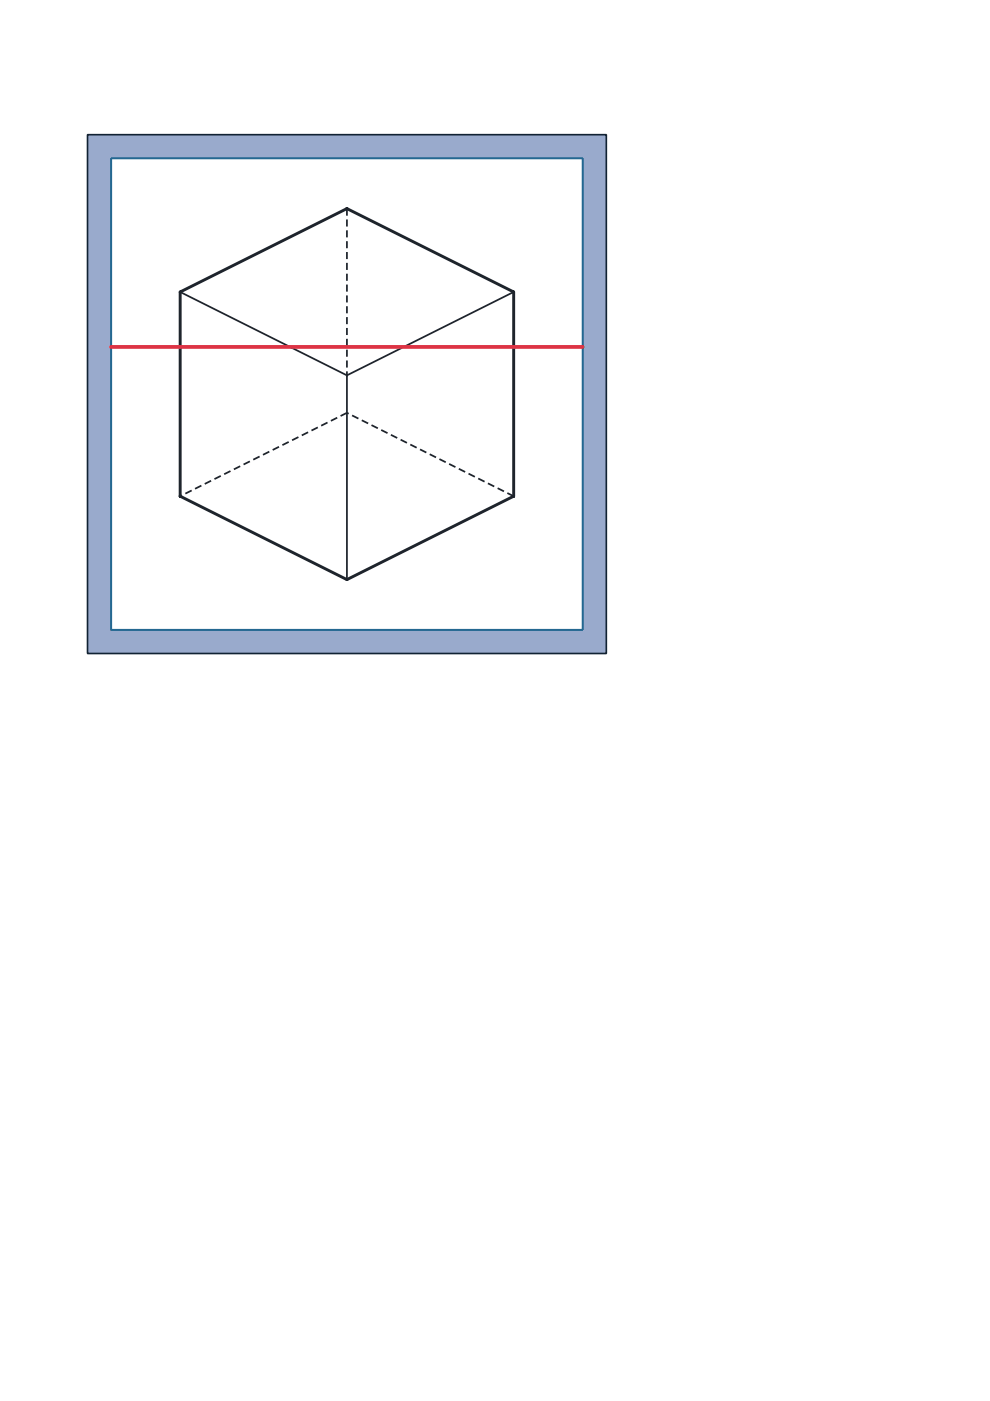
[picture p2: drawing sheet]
<svg xmlns="http://www.w3.org/2000/svg" width="210mm" height="297mm" viewBox="0 0 210 297" stroke-linecap="round" stroke-linejoin="round" font-family="sans-serif">
<path d="M18.6 28.6h110v110h-110z" fill="#9ac" stroke="#123" stroke-width=".35"/>
<path d="M23.6 33.6h100v100h-100z" fill="#fff"/>
<path d="M73.6 44.2v35.4M73.6 87.5l-35.4 17.7M108.9 105.2l-35.3-17.7" fill="none" stroke="#1e242c" stroke-width=".37" stroke-dasharray="1.5 .8" stroke-linecap="butt"/>
<path d="M38.2 61.9l35.4 17.7M73.6 79.6v43.3M108.9 61.9l-35.3 17.7" fill="none" stroke="#1e242c" stroke-width=".37"/>
<path d="M73.6 44.2l35.3 17.7v43.3M73.6 44.2l-35.4 17.7v43.3M73.6 44.2h.1M38.2 105.2l35.4 17.7 35.3-17.7M38.2 105.2h.1M108.9 105.2h.1" fill="none" stroke="#1e242c" stroke-width=".62"/>
<path d="M23.6 33.6h100v100h-100z" fill="none" stroke="#246891" stroke-width=".43"/>
<path d="M23.6 73.6h100" fill="none" stroke="#d34" stroke-width=".8"/>
</svg>
